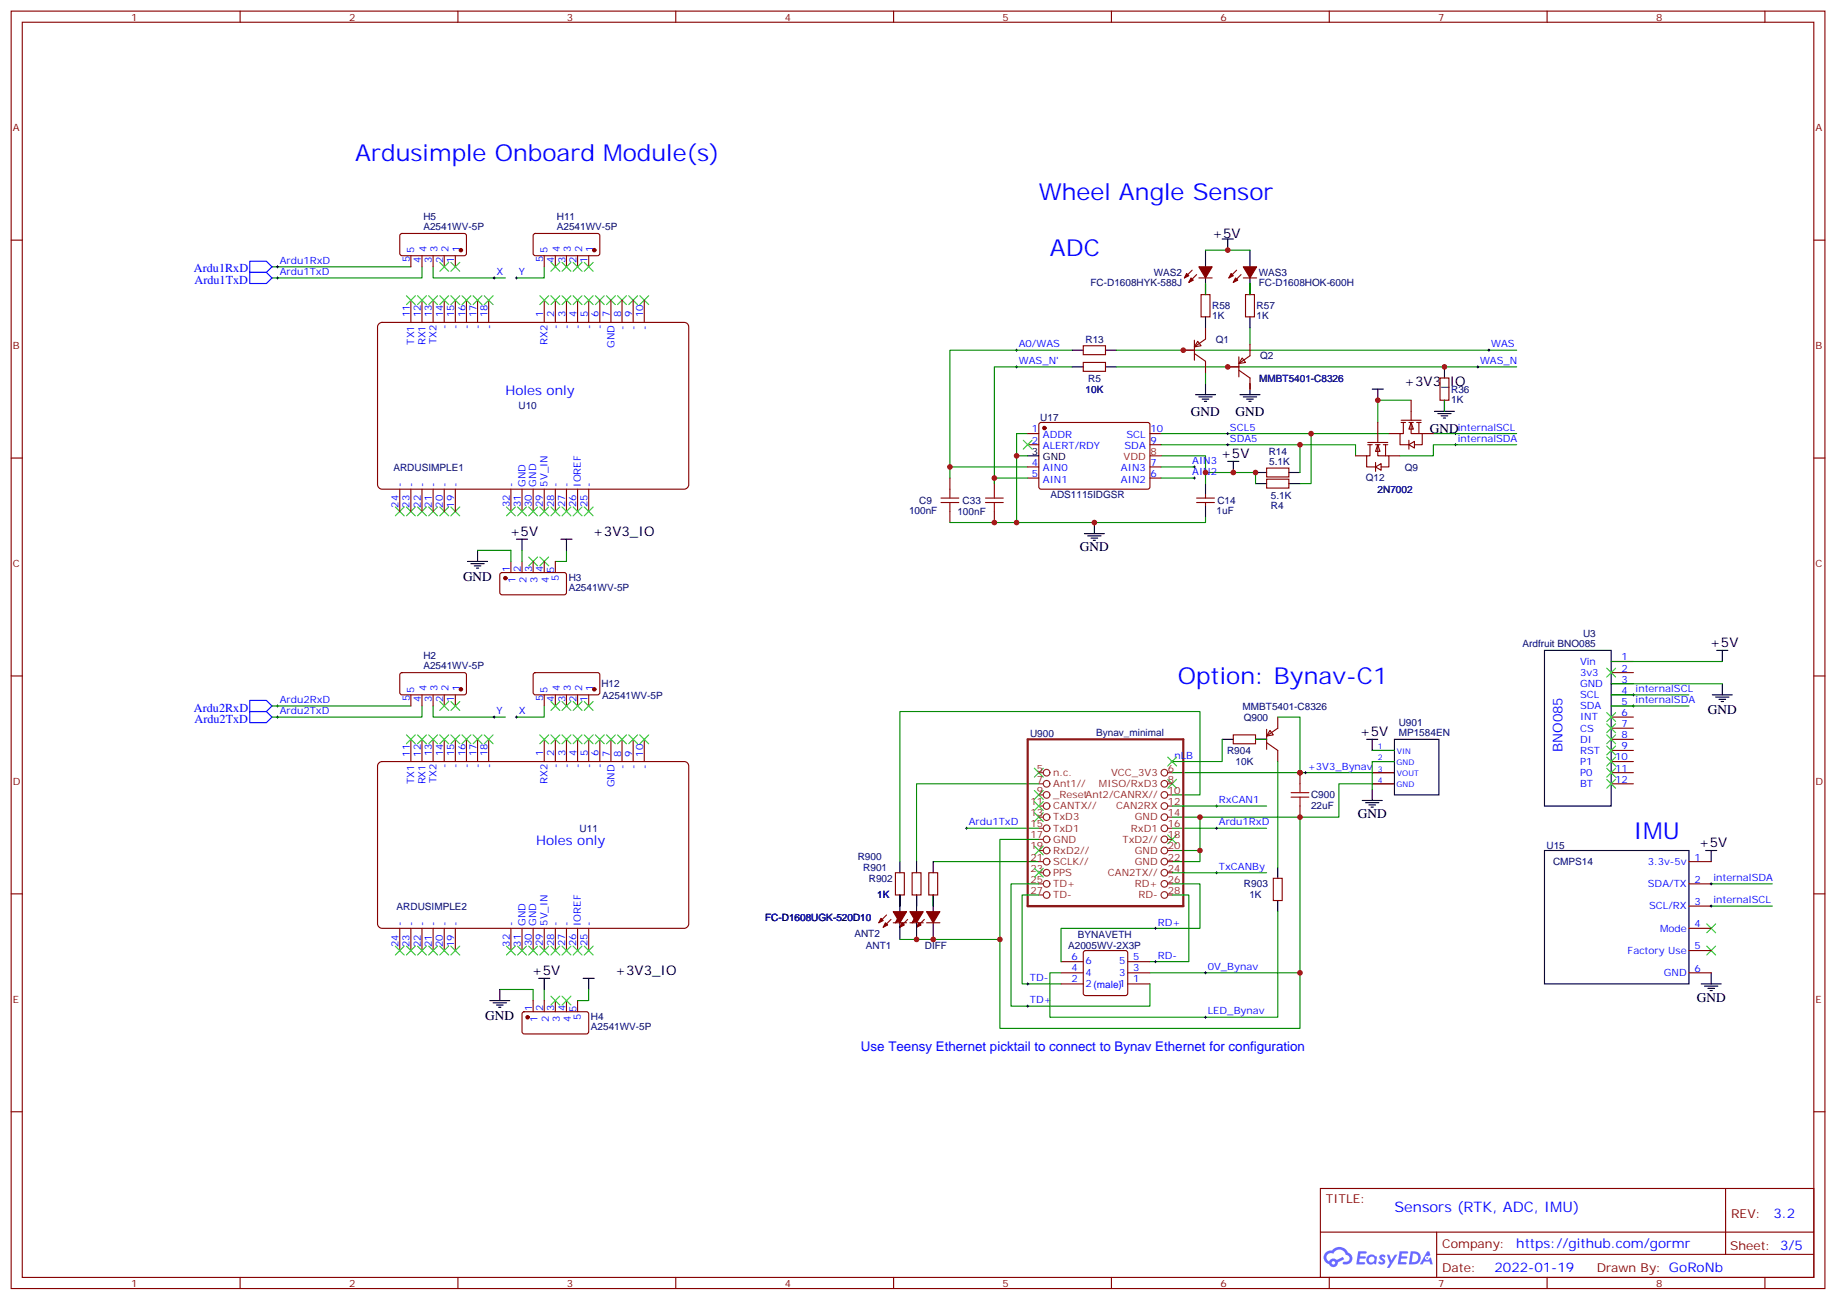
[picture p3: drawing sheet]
<svg xmlns="http://www.w3.org/2000/svg" width="583mm" height="413mm" viewBox="0 0 583 413" stroke-linecap="round" stroke-linejoin="round" font-family="sans-serif">
<defs><g id="words">
<g font-size="7.4" fill="#00f">
<text x="112.8" y="51.2">Ardusimple Onboard Module(s)</text>
<text x="329.7" y="63.5">Wheel Angle Sensor</text>
<text x="333.3" y="81.1">ADC</text>
<text x="373.8" y="217">Option: Bynav-C1</text>
<text x="518.5" y="266.3">IMU</text>
</g>
<text font-size="4.6" fill="#00f" x="442.6" y="384.5">Sensors (RTK, ADC, IMU)</text>
<g font-size="4.2">
<text x="384.8" y="75.5">+5V</text>
<text x="445.8" y="122.4">+3V3_IO</text>
<text x="378" y="132">GND</text>
<text x="392.1" y="132">GND</text>
<text x="453.9" y="137.3">GND</text>
<text x="387.6" y="145.3">+5V</text>
<text x="161.8" y="170">+5V</text>
<text x="188.2" y="170">+3V3_IO</text>
<text x="342.8" y="175">GND</text>
<text x="147" y="184.2">GND</text>
<text x="542.8" y="205.3">+5V</text>
<text x="542.1" y="226.6">GND</text>
<text x="431.7" y="233.5">+5V</text>
<text x="431" y="259.6">GND</text>
<text x="539.3" y="268.8">+5V</text>
<text x="168.8" y="309.4">+5V</text>
<text x="195.3" y="309.3">+3V3_IO</text>
<text x="538.6" y="317.9">GND</text>
<text x="154" y="323.6">GND</text>
</g>
<g font-size="4.2" fill="#00f">
<text x="160.4" y="125.2">Holes only</text>
<text x="495.9" y="238.7" transform="rotate(-90 495.9 238.7)">BNO085</text>
<text x="170.1" y="268.1">Holes only</text>
<text x="273.3" y="333.4">Use Teensy Ethernet picktail to connect to Bynav Ethernet for configuration</text>
<text x="562.9" y="386.4">3.2</text>
<text x="481.3" y="395.9">https://github.com/gormr</text>
<text x="474.4" y="403.7">2022-01-19</text>
</g>
<g font-size="3.9" fill="#00f">
<text x="61.5" y="86.4">Ardu1RxD</text>
<text x="61.7" y="90">Ardu1TxD</text>
<text x="61.5" y="225.8">Ardu2RxD</text>
<text x="61.7" y="229.3">Ardu2TxD</text>
</g>
<g font-size="3.9" fill="#800">
<text x="420.9" y="381.7">TITLE:</text>
<text x="549.5" y="386.4">REV:</text>
<text x="457.8" y="395.9">Company:</text>
<text x="549.2" y="396.5">Sheet: 3/5</text>
<text x="457.8" y="403.6">Date:</text>
<text x="506.8" y="403.7">Drawn By: GoRoNb</text>
</g>
<g font-size="3.2" fill="#800">
<text x="41.6" y="6.5">1</text>
<text x="110.8" y="6.5">2</text>
<text x="179.9" y="6.5">3</text>
<text x="249.1" y="6.5">4</text>
<text x="318.2" y="6.5">5</text>
<text x="387.4" y="6.5">6</text>
<text x="456.5" y="6.5">7</text>
<text x="525.7" y="6.5">8</text>
<text x="4.1" y="41.6">A</text>
<text x="576.3" y="41.6">A</text>
<text x="4.1" y="110.8">B</text>
<text x="576.3" y="110.8">B</text>
<text x="4.1" y="179.9">C</text>
<text x="576.3" y="179.9">C</text>
<text x="4.1" y="249.1">D</text>
<text x="576.3" y="249.1">D</text>
<text x="4.1" y="318.2">E</text>
<text x="576.3" y="318.2">E</text>
<text x="41.6" y="408.3">1</text>
<text x="110.8" y="408.3">2</text>
<text x="179.9" y="408.3">3</text>
<text x="249.1" y="408.3">4</text>
<text x="318.2" y="408.3">5</text>
<text x="387.4" y="408.3">6</text>
<text x="456.5" y="408.3">7</text>
<text x="525.7" y="408.3">8</text>
</g>
<g font-size="3.2" fill="#000080">
<text x="134.4" y="69.8">H5</text>
<text x="176.7" y="69.8">H11</text>
<text x="134.4" y="73">A2541WV-5P</text>
<text x="176.7" y="73">A2541WV-5P</text>
<text x="366.3" y="87.6">WAS2</text>
<text x="399.6" y="87.6">WAS3</text>
<text x="346.1" y="90.7">FC-D1608HYK-588J</text>
<text x="399.6" y="90.8">FC-D1608HOK-600H</text>
<text x="384.8" y="101.3">1K</text>
<text x="384.8" y="98.2">R58</text>
<text x="398.9" y="101.3">1K</text>
<text x="398.9" y="98.2">R57</text>
<text x="344.6" y="108.7">R13</text>
<text x="385.9" y="108.8">Q1</text>
<text x="400" y="114.1">Q2</text>
<text x="344.6" y="124.6">10K</text>
<text x="345.4" y="121.1">R5</text>
<text x="399.7" y="121.1">MMBT5401-C8326</text>
<text x="460.6" y="124.6">R36</text>
<text x="164.6" y="129.9">U10</text>
<text x="460.6" y="127.8">1K</text>
<text x="330.2" y="133.4">U17</text>
<text x="124.9" y="149.3">ARDUSIMPLE1</text>
<text x="402.7" y="144.3">R14</text>
<text x="402.9" y="147.5">5.1K</text>
<text x="445.9" y="149.3">Q9</text>
<text x="433.5" y="152.6">Q12</text>
<text x="291.8" y="159.9">C9</text>
<text x="305.6" y="159.9">C33</text>
<text x="333.4" y="158.1">ADS1115IDGSR</text>
<text x="386.4" y="159.9">C14</text>
<text x="403.4" y="158.4">5.1K</text>
<text x="403.4" y="161.5">R4</text>
<text x="437.3" y="156.3">2N7002</text>
<text x="288.6" y="163.1">100nF</text>
<text x="303.9" y="163.4">100nF</text>
<text x="386.2" y="163.1">1uF</text>
<text x="180.5" y="184.4">H3</text>
<text x="180.5" y="187.5">A2541WV-5P</text>
<text x="502.5" y="202.1">U3</text>
<text x="134.4" y="209.2">H2</text>
<text x="483.3" y="205.3">Ardfruit BNO085</text>
<text x="134.4" y="212.4">A2541WV-5P</text>
<text x="190.9" y="218.1">H12</text>
<text x="191.2" y="221.7">A2541WV-5P</text>
<text x="394.4" y="225.2">MMBT5401-C8326</text>
<text x="347.9" y="233.5">Bynav_minimal</text>
<text x="394.8" y="228.7">Q900</text>
<text x="444" y="233.5">MP1584EN</text>
<text x="444" y="230.4">U901</text>
<text x="327" y="234">U900</text>
<text x="389.5" y="239.2">R904</text>
<text x="392.2" y="242.8">10K</text>
<text x="416.2" y="256.6">22uF</text>
<text x="416.2" y="253.3">C900</text>
<text x="184" y="264">U11</text>
<text x="490.9" y="269.2">U15</text>
<text x="272.3" y="272.8">R900</text>
<text x="493" y="274.5">CMPS14</text>
<text x="274" y="276.3">R901</text>
<text x="275.8" y="279.8">R902</text>
<text x="394.9" y="281.6">R903</text>
<text x="278.4" y="285.1">1K</text>
<text x="396.6" y="285.1">1K</text>
<text x="125.9" y="288.6">ARDUSIMPLE2</text>
<text x="242.9" y="292.2">FC-D1608UGK-520D10</text>
<text x="271.2" y="297.4">ANT2</text>
<text x="342.2" y="297.5">BYNAVETH</text>
<text x="274.9" y="301">ANT1</text>
<text x="293.6" y="301">DIFF</text>
<text x="339.1" y="301">A2005WV-2X3P</text>
<text x="187.6" y="323.7">H4</text>
<text x="187.6" y="326.8">A2541WV-5P</text>
</g>
<g font-size="3.2" fill="#00f">
<text x="88.8" y="83.8">Ardu1RxD</text>
<text x="130.1" y="83.2" transform="rotate(-90 130.1 83.2)">5</text>
<text x="131.5" y="80.4" transform="rotate(-90 131.5 80.4)">5</text>
<text x="133.6" y="83.3" transform="rotate(-90 133.6 83.3)">4</text>
<text x="135.4" y="79.8" transform="rotate(-90 135.4 79.8)">4</text>
<text x="137.1" y="83.3" transform="rotate(-90 137.1 83.3)">3</text>
<text x="138.9" y="79.8" transform="rotate(-90 138.9 79.8)">3</text>
<text x="140.7" y="83.3" transform="rotate(-90 140.7 83.3)">2</text>
<text x="142.4" y="79.8" transform="rotate(-90 142.4 79.8)">2</text>
<text x="144.2" y="83.3" transform="rotate(-90 144.2 83.3)">1</text>
<text x="145.9" y="79.8" transform="rotate(-90 145.9 79.8)">1</text>
<text x="172.4" y="83.2" transform="rotate(-90 172.4 83.2)">5</text>
<text x="173.8" y="80.4" transform="rotate(-90 173.8 80.4)">5</text>
<text x="175.9" y="83.3" transform="rotate(-90 175.9 83.3)">4</text>
<text x="177.7" y="79.8" transform="rotate(-90 177.7 79.8)">4</text>
<text x="179.5" y="83.3" transform="rotate(-90 179.5 83.3)">3</text>
<text x="181.2" y="79.8" transform="rotate(-90 181.2 79.8)">3</text>
<text x="183" y="83.3" transform="rotate(-90 183 83.3)">2</text>
<text x="184.7" y="79.8" transform="rotate(-90 184.7 79.8)">2</text>
<text x="186.5" y="83.3" transform="rotate(-90 186.5 83.3)">1</text>
<text x="188.3" y="79.8" transform="rotate(-90 188.3 79.8)">1</text>
<text x="88.8" y="87.3">Ardu1TxD</text>
<text x="157.6" y="87.3">X</text>
<text x="164.6" y="87.3">Y</text>
<text x="130.1" y="100.7" transform="rotate(-90 130.1 100.7)">11</text>
<text x="133.6" y="100.7" transform="rotate(-90 133.6 100.7)">12</text>
<text x="137.1" y="100.5" transform="rotate(-90 137.1 100.5)">13</text>
<text x="140.7" y="100.5" transform="rotate(-90 140.7 100.5)">14</text>
<text x="144.2" y="100.5" transform="rotate(-90 144.2 100.5)">15</text>
<text x="147.7" y="100.5" transform="rotate(-90 147.7 100.5)">16</text>
<text x="151.2" y="100.5" transform="rotate(-90 151.2 100.5)">17</text>
<text x="154.8" y="100.5" transform="rotate(-90 154.8 100.5)">18</text>
<text x="172.4" y="100.6" transform="rotate(-90 172.4 100.6)">1</text>
<text x="175.9" y="100.6" transform="rotate(-90 175.9 100.6)">2</text>
<text x="179.5" y="100.6" transform="rotate(-90 179.5 100.6)">3</text>
<text x="183" y="100.6" transform="rotate(-90 183 100.6)">4</text>
<text x="186.6" y="100.6" transform="rotate(-90 186.6 100.6)">5</text>
<text x="190" y="100.5" transform="rotate(-90 190 100.5)">6</text>
<text x="193.6" y="100.7" transform="rotate(-90 193.6 100.7)">7</text>
<text x="197.1" y="100.7" transform="rotate(-90 197.1 100.7)">8</text>
<text x="200.6" y="100.7" transform="rotate(-90 200.6 100.7)">9</text>
<text x="204.2" y="100.7" transform="rotate(-90 204.2 100.7)">10</text>
<text x="142.1" y="104.5" transform="rotate(-90 142.1 104.5)">-</text>
<text x="145.6" y="104.5" transform="rotate(-90 145.6 104.5)">-</text>
<text x="149.1" y="104.5" transform="rotate(-90 149.1 104.5)">-</text>
<text x="152.6" y="104.5" transform="rotate(-90 152.6 104.5)">-</text>
<text x="156.2" y="104.5" transform="rotate(-90 156.2 104.5)">-</text>
<text x="177.3" y="104.5" transform="rotate(-90 177.3 104.5)">-</text>
<text x="180.9" y="104.5" transform="rotate(-90 180.9 104.5)">-</text>
<text x="184.4" y="104.5" transform="rotate(-90 184.4 104.5)">-</text>
<text x="188" y="104.5" transform="rotate(-90 188 104.5)">-</text>
<text x="191.4" y="104.4" transform="rotate(-90 191.4 104.4)">-</text>
<text x="198.5" y="104.6" transform="rotate(-90 198.5 104.6)">-</text>
<text x="202.1" y="104.6" transform="rotate(-90 202.1 104.6)">-</text>
<text x="205.6" y="104.6" transform="rotate(-90 205.6 104.6)">-</text>
<text x="131.5" y="109.3" transform="rotate(-90 131.5 109.3)">TX1</text>
<text x="135" y="109.6" transform="rotate(-90 135 109.6)">RX1</text>
<text x="138.5" y="109.2" transform="rotate(-90 138.5 109.2)">TX2</text>
<text x="173.8" y="109.4" transform="rotate(-90 173.8 109.4)">RX2</text>
<text x="195" y="110.5" transform="rotate(-90 195 110.5)">GND</text>
<text x="323.4" y="110.2">A0/WAS</text>
<text x="473.3" y="110.2">WAS</text>
<text x="323.4" y="115.5">WAS_N'</text>
<text x="469.8" y="115.5">WAS_N</text>
<text x="327.6" y="137.2">1</text>
<text x="365.2" y="137.2">10</text>
<text x="390.4" y="136.7">SCL5</text>
<text x="462.7" y="136.7">internalSCL</text>
<text x="327.6" y="140.8">2</text>
<text x="331" y="139">ADDR</text>
<text x="331" y="142.5">ALERT/RDY</text>
<text x="356.9" y="142.5">SDA</text>
<text x="357.6" y="139">SCL</text>
<text x="365.2" y="140.8">9</text>
<text x="390.4" y="140.2">SDA5</text>
<text x="462.7" y="140.2">internalSDA</text>
<text x="327.6" y="147.8">4</text>
<text x="331" y="149.6">AIN0</text>
<text x="355.8" y="149.6">AIN3</text>
<text x="365.2" y="147.8">7</text>
<text x="378.4" y="147.3">AIN3</text>
<text x="127.9" y="154.6" transform="rotate(-90 127.9 154.6)">-</text>
<text x="131.4" y="154.6" transform="rotate(-90 131.4 154.6)">-</text>
<text x="134.9" y="154.6" transform="rotate(-90 134.9 154.6)">-</text>
<text x="138.5" y="154.6" transform="rotate(-90 138.5 154.6)">-</text>
<text x="142" y="154.6" transform="rotate(-90 142 154.6)">-</text>
<text x="145.5" y="154.6" transform="rotate(-90 145.5 154.6)">-</text>
<text x="163.2" y="154.5" transform="rotate(-90 163.2 154.5)">-</text>
<text x="166.8" y="154.5" transform="rotate(-90 166.8 154.5)">GND</text>
<text x="170.2" y="154.4" transform="rotate(-90 170.2 154.4)">GND</text>
<text x="173.8" y="154.4" transform="rotate(-90 173.8 154.4)">5V_IN</text>
<text x="177.3" y="154.4" transform="rotate(-90 177.3 154.4)">-</text>
<text x="180.8" y="154.4" transform="rotate(-90 180.8 154.4)">-</text>
<text x="184.3" y="154.4" transform="rotate(-90 184.3 154.4)">IOREF</text>
<text x="187.9" y="154.4" transform="rotate(-90 187.9 154.4)">-</text>
<text x="327.6" y="151.3">5</text>
<text x="331" y="153.1">AIN1</text>
<text x="355.8" y="153.1">AIN2</text>
<text x="365.2" y="151.3">6</text>
<text x="378.4" y="150.8">AIN2</text>
<text x="126.5" y="161.1" transform="rotate(-90 126.5 161.1)">24</text>
<text x="130" y="161.1" transform="rotate(-90 130 161.1)">23</text>
<text x="133.5" y="161.1" transform="rotate(-90 133.5 161.1)">22</text>
<text x="137.1" y="161.1" transform="rotate(-90 137.1 161.1)">21</text>
<text x="140.6" y="161.1" transform="rotate(-90 140.6 161.1)">20</text>
<text x="144.1" y="161.1" transform="rotate(-90 144.1 161.1)">19</text>
<text x="161.8" y="161" transform="rotate(-90 161.8 161)">32</text>
<text x="165.3" y="161" transform="rotate(-90 165.3 161)">31</text>
<text x="168.8" y="160.9" transform="rotate(-90 168.8 160.9)">30</text>
<text x="172.4" y="160.9" transform="rotate(-90 172.4 160.9)">29</text>
<text x="175.9" y="160.9" transform="rotate(-90 175.9 160.9)">28</text>
<text x="179.4" y="160.9" transform="rotate(-90 179.4 160.9)">27</text>
<text x="182.9" y="160.9" transform="rotate(-90 182.9 160.9)">26</text>
<text x="186.5" y="160.9" transform="rotate(-90 186.5 160.9)">25</text>
<text x="161.8" y="181.5" transform="rotate(-90 161.8 181.5)">1</text>
<text x="163.6" y="185" transform="rotate(-90 163.6 185)">1</text>
<text x="165.3" y="181.5" transform="rotate(-90 165.3 181.5)">2</text>
<text x="167.1" y="185" transform="rotate(-90 167.1 185)">2</text>
<text x="168.9" y="181.5" transform="rotate(-90 168.9 181.5)">3</text>
<text x="170.6" y="185" transform="rotate(-90 170.6 185)">3</text>
<text x="172.4" y="181.5" transform="rotate(-90 172.4 181.5)">4</text>
<text x="174.2" y="185" transform="rotate(-90 174.2 185)">4</text>
<text x="175.9" y="181.7" transform="rotate(-90 175.9 181.7)">5</text>
<text x="177.3" y="184.4" transform="rotate(-90 177.3 184.4)">5</text>
<text x="514.7" y="209.5">1</text>
<text x="501.5" y="211">Vin</text>
<text x="501.5" y="214.5">3v3</text>
<text x="514.7" y="213.1">2</text>
<text x="131.5" y="219.8" transform="rotate(-90 131.5 219.8)">5</text>
<text x="135.4" y="219.2" transform="rotate(-90 135.4 219.2)">4</text>
<text x="138.9" y="219.2" transform="rotate(-90 138.9 219.2)">3</text>
<text x="142.4" y="219.2" transform="rotate(-90 142.4 219.2)">2</text>
<text x="145.9" y="219.2" transform="rotate(-90 145.9 219.2)">1</text>
<text x="173.8" y="219.8" transform="rotate(-90 173.8 219.8)">5</text>
<text x="177.7" y="219.2" transform="rotate(-90 177.7 219.2)">4</text>
<text x="181.2" y="219.2" transform="rotate(-90 181.2 219.2)">3</text>
<text x="184.7" y="219.2" transform="rotate(-90 184.7 219.2)">2</text>
<text x="188.3" y="219.2" transform="rotate(-90 188.3 219.2)">1</text>
<text x="501.5" y="218">GND</text>
<text x="501.5" y="221.5">SCL</text>
<text x="514.7" y="216.6">3</text>
<text x="514.7" y="220.1">4</text>
<text x="519.2" y="219.6">internalSCL</text>
<text x="88.8" y="223.1">Ardu2RxD</text>
<text x="88.8" y="226.7">Ardu2TxD</text>
<text x="130.1" y="222.5" transform="rotate(-90 130.1 222.5)">5</text>
<text x="133.6" y="222.7" transform="rotate(-90 133.6 222.7)">4</text>
<text x="137.1" y="222.7" transform="rotate(-90 137.1 222.7)">3</text>
<text x="140.7" y="222.7" transform="rotate(-90 140.7 222.7)">2</text>
<text x="144.2" y="222.7" transform="rotate(-90 144.2 222.7)">1</text>
<text x="157.6" y="226.7">Y</text>
<text x="164.6" y="226.7">X</text>
<text x="172.4" y="222.5" transform="rotate(-90 172.4 222.5)">5</text>
<text x="175.9" y="222.7" transform="rotate(-90 175.9 222.7)">4</text>
<text x="179.5" y="222.7" transform="rotate(-90 179.5 222.7)">3</text>
<text x="183" y="222.7" transform="rotate(-90 183 222.7)">2</text>
<text x="186.5" y="222.7" transform="rotate(-90 186.5 222.7)">1</text>
<text x="501.5" y="225.1">SDA</text>
<text x="514.7" y="223.7">5</text>
<text x="514.7" y="227.2">6</text>
<text x="519.2" y="223.1">internalSDA</text>
<text x="501.5" y="228.6">INT</text>
<text x="501.5" y="232.1">CS</text>
<text x="514.7" y="230.7">7</text>
<text x="137.1" y="239.9" transform="rotate(-90 137.1 239.9)">13</text>
<text x="140.7" y="239.9" transform="rotate(-90 140.7 239.9)">14</text>
<text x="144.2" y="239.9" transform="rotate(-90 144.2 239.9)">15</text>
<text x="147.7" y="239.9" transform="rotate(-90 147.7 239.9)">16</text>
<text x="151.2" y="239.9" transform="rotate(-90 151.2 239.9)">17</text>
<text x="154.8" y="239.9" transform="rotate(-90 154.8 239.9)">18</text>
<text x="172.4" y="239.9" transform="rotate(-90 172.4 239.9)">1</text>
<text x="175.9" y="239.9" transform="rotate(-90 175.9 239.9)">2</text>
<text x="179.5" y="239.9" transform="rotate(-90 179.5 239.9)">3</text>
<text x="183" y="239.9" transform="rotate(-90 183 239.9)">4</text>
<text x="186.6" y="239.9" transform="rotate(-90 186.6 239.9)">5</text>
<text x="190" y="239.8" transform="rotate(-90 190 239.8)">6</text>
<text x="501.5" y="235.7">DI</text>
<text x="501.5" y="239.2">RST</text>
<text x="514.7" y="234.2">8</text>
<text x="514.7" y="237.8">9</text>
<text x="130.1" y="240.1" transform="rotate(-90 130.1 240.1)">11</text>
<text x="133.6" y="240.1" transform="rotate(-90 133.6 240.1)">12</text>
<text x="142.1" y="243.8" transform="rotate(-90 142.1 243.8)">-</text>
<text x="145.6" y="243.8" transform="rotate(-90 145.6 243.8)">-</text>
<text x="149.1" y="243.8" transform="rotate(-90 149.1 243.8)">-</text>
<text x="152.6" y="243.8" transform="rotate(-90 152.6 243.8)">-</text>
<text x="156.2" y="243.8" transform="rotate(-90 156.2 243.8)">-</text>
<text x="177.3" y="243.8" transform="rotate(-90 177.3 243.8)">-</text>
<text x="180.9" y="243.8" transform="rotate(-90 180.9 243.8)">-</text>
<text x="184.4" y="243.8" transform="rotate(-90 184.4 243.8)">-</text>
<text x="188" y="243.8" transform="rotate(-90 188 243.8)">-</text>
<text x="191.4" y="243.7" transform="rotate(-90 191.4 243.7)">-</text>
<text x="193.6" y="240.1" transform="rotate(-90 193.6 240.1)">7</text>
<text x="197.1" y="240.1" transform="rotate(-90 197.1 240.1)">8</text>
<text x="198.5" y="244" transform="rotate(-90 198.5 244)">-</text>
<text x="200.6" y="240.1" transform="rotate(-90 200.6 240.1)">9</text>
<text x="202.1" y="244" transform="rotate(-90 202.1 244)">-</text>
<text x="204.2" y="240.1" transform="rotate(-90 204.2 240.1)">10</text>
<text x="205.6" y="244" transform="rotate(-90 205.6 244)">-</text>
<text x="372.8" y="240.8">nLB</text>
<text x="415.1" y="244.3">+3V3_Bynav</text>
<text x="501.5" y="242.7">P1</text>
<text x="512.7" y="241.3">10</text>
<text x="512.7" y="244.8">11</text>
<text x="131.5" y="248.7" transform="rotate(-90 131.5 248.7)">TX1</text>
<text x="135" y="248.9" transform="rotate(-90 135 248.9)">RX1</text>
<text x="138.5" y="248.5" transform="rotate(-90 138.5 248.5)">TX2</text>
<text x="173.8" y="248.8" transform="rotate(-90 173.8 248.8)">RX2</text>
<text x="195" y="249.8" transform="rotate(-90 195 249.8)">GND</text>
<text x="501.5" y="246.2">P0</text>
<text x="501.5" y="249.8">BT</text>
<text x="512.7" y="248.4">12</text>
<text x="386.9" y="254.9">RxCAN1</text>
<text x="307.5" y="261.9">Ardu1TxD</text>
<text x="386.9" y="261.9">Ardu1RxD</text>
<text x="523" y="274.5">3.3v-5v</text>
<text x="537.9" y="273">1</text>
<text x="386.9" y="276">TxCANBy</text>
<text x="523.1" y="281.5">SDA/TX</text>
<text x="537.9" y="280.1">2</text>
<text x="543.9" y="279.6">internalSDA</text>
<text x="537.9" y="287.2">3</text>
<text x="543.9" y="286.6">internalSCL</text>
<text x="127.9" y="294" transform="rotate(-90 127.9 294)">-</text>
<text x="131.4" y="294" transform="rotate(-90 131.4 294)">-</text>
<text x="134.9" y="294" transform="rotate(-90 134.9 294)">-</text>
<text x="138.5" y="294" transform="rotate(-90 138.5 294)">-</text>
<text x="142" y="294" transform="rotate(-90 142 294)">-</text>
<text x="145.5" y="294" transform="rotate(-90 145.5 294)">-</text>
<text x="163.2" y="293.9" transform="rotate(-90 163.2 293.9)">-</text>
<text x="166.8" y="293.9" transform="rotate(-90 166.8 293.9)">GND</text>
<text x="170.2" y="293.8" transform="rotate(-90 170.2 293.8)">GND</text>
<text x="173.8" y="293.8" transform="rotate(-90 173.8 293.8)">5V_IN</text>
<text x="177.3" y="293.8" transform="rotate(-90 177.3 293.8)">-</text>
<text x="180.8" y="293.8" transform="rotate(-90 180.8 293.8)">-</text>
<text x="184.3" y="293.8" transform="rotate(-90 184.3 293.8)">IOREF</text>
<text x="187.9" y="293.8" transform="rotate(-90 187.9 293.8)">-</text>
<text x="367.5" y="293.7">RD+</text>
<text x="523.4" y="288.6">SCL/RX</text>
<text x="526.9" y="295.6">Mode</text>
<text x="537.9" y="294.2">4</text>
<text x="126.5" y="300.5" transform="rotate(-90 126.5 300.5)">24</text>
<text x="130" y="300.5" transform="rotate(-90 130 300.5)">23</text>
<text x="133.5" y="300.5" transform="rotate(-90 133.5 300.5)">22</text>
<text x="137.1" y="300.5" transform="rotate(-90 137.1 300.5)">21</text>
<text x="140.6" y="300.5" transform="rotate(-90 140.6 300.5)">20</text>
<text x="144.1" y="300.5" transform="rotate(-90 144.1 300.5)">19</text>
<text x="161.8" y="300.4" transform="rotate(-90 161.8 300.4)">32</text>
<text x="165.3" y="300.4" transform="rotate(-90 165.3 300.4)">31</text>
<text x="168.8" y="300.3" transform="rotate(-90 168.8 300.3)">30</text>
<text x="172.4" y="300.3" transform="rotate(-90 172.4 300.3)">29</text>
<text x="175.9" y="300.3" transform="rotate(-90 175.9 300.3)">28</text>
<text x="179.4" y="300.3" transform="rotate(-90 179.4 300.3)">27</text>
<text x="182.9" y="300.3" transform="rotate(-90 182.9 300.3)">26</text>
<text x="186.5" y="300.3" transform="rotate(-90 186.5 300.3)">25</text>
<text x="340.1" y="304.6">6</text>
<text x="359.7" y="304.6">5</text>
<text x="367.5" y="304.3">RD-</text>
<text x="516.7" y="302.7">Factory Use</text>
<text x="537.9" y="301.3">5</text>
<text x="326.9" y="311.3">TD-</text>
<text x="340.1" y="311.7">2</text>
<text x="340.1" y="308.2">4</text>
<text x="344.6" y="309.6">4</text>
<text x="344.6" y="306">6</text>
<text x="355.2" y="309.6">3</text>
<text x="355.2" y="306">5</text>
<text x="359.7" y="311.7">1</text>
<text x="359.7" y="308.2">3</text>
<text x="383.4" y="307.8">0V_Bynav</text>
<text x="528.1" y="309.7">GND</text>
<text x="537.9" y="308.3">6</text>
<text x="344.6" y="313.1">2(male)1</text>
<text x="168.9" y="320.9" transform="rotate(-90 168.9 320.9)">1</text>
<text x="172.4" y="320.9" transform="rotate(-90 172.4 320.9)">2</text>
<text x="175.9" y="320.9" transform="rotate(-90 175.9 320.9)">3</text>
<text x="179.5" y="320.9" transform="rotate(-90 179.5 320.9)">4</text>
<text x="183" y="321" transform="rotate(-90 183 321)">5</text>
<text x="184.4" y="323.7" transform="rotate(-90 184.4 323.7)">5</text>
<text x="326.9" y="318.4">TD+</text>
<text x="383.4" y="321.9">LED_Bynav</text>
<text x="170.6" y="324.4" transform="rotate(-90 170.6 324.4)">1</text>
<text x="174.2" y="324.4" transform="rotate(-90 174.2 324.4)">2</text>
<text x="177.7" y="324.4" transform="rotate(-90 177.7 324.4)">3</text>
<text x="181.2" y="324.4" transform="rotate(-90 181.2 324.4)">4</text>
</g>
<g font-size="3.2">
<text x="327.6" y="144.3">3</text>
<text x="331" y="146">GND</text>
</g>
<g font-size="3.2" fill="#f00">
<text x="356.7" y="146">VDD</text>
<text x="365.2" y="144.3">8</text>
</g>
<g font-size="3.2" fill="#8d2323">
<text x="329.1" y="244.8">5</text>
<text x="370.7" y="244.8">6</text>
<text x="329.1" y="248.4">7</text>
<text x="329.1" y="251.9">9</text>
<text x="334.3" y="246.2">n.c.</text>
<text x="334.3" y="249.8">Ant1//</text>
<text x="348.8" y="249.8">MISO/RxD3</text>
<text x="352.7" y="246.2">VCC_3V3</text>
<text x="370.7" y="248.4">8</text>
<text x="370.7" y="251.9">10</text>
<text x="327.1" y="255.4">11</text>
<text x="334.3" y="253.3">_ResetAnt2/CANRX//</text>
<text x="334.3" y="256.8">CANTX//</text>
<text x="354.3" y="256.8">CAN2RX</text>
<text x="370.7" y="255.4">12</text>
<text x="327.1" y="258.9">13</text>
<text x="327.1" y="262.5">15</text>
<text x="334.3" y="260.3">TxD3</text>
<text x="334.3" y="263.9">TxD1</text>
<text x="358.9" y="263.9">RxD1</text>
<text x="360.2" y="260.3">GND</text>
<text x="370.7" y="258.9">14</text>
<text x="370.7" y="262.5">16</text>
<text x="327.1" y="266">17</text>
<text x="327.1" y="269.5">19</text>
<text x="334.3" y="267.4">GND</text>
<text x="356.3" y="267.4">TxD2//</text>
<text x="370.7" y="266">18</text>
<text x="370.7" y="269.5">20</text>
<text x="327.1" y="273">21</text>
<text x="334.3" y="270.9">RxD2//</text>
<text x="334.3" y="274.5">SCLK//</text>
<text x="360.2" y="270.9">GND</text>
<text x="360.2" y="274.5">GND</text>
<text x="370.7" y="273">22</text>
<text x="327.1" y="276.6">23</text>
<text x="327.1" y="280.1">25</text>
<text x="334.3" y="278">PPS</text>
<text x="334.3" y="281.5">TD+</text>
<text x="351.7" y="278">CAN2TX//</text>
<text x="360.2" y="281.5">RD+</text>
<text x="370.7" y="276.6">24</text>
<text x="370.7" y="280.1">26</text>
<text x="327.1" y="283.6">27</text>
<text x="334.3" y="285">TD-</text>
<text x="361.4" y="285">RD-</text>
<text x="370.7" y="283.6">28</text>
</g>
<g font-size="2.5" fill="#00f">
<text x="437.3" y="237.8">1</text>
<text x="443.3" y="239.2">VIN</text>
<text x="437.3" y="241.3">2</text>
<text x="437.3" y="244.8">3</text>
<text x="443.3" y="242.7">GND</text>
<text x="437.3" y="248.4">4</text>
<text x="443.3" y="249.8">GND</text>
<text x="443.4" y="246.2">VOUT</text>
</g>
</g></defs>
<g fill="none" stroke="#870000" stroke-width=".35">
<path d="M3.5 3.5h575.8v405.4h-575.8zM7.1 7.1h568.6v398.2h-568.6zM76.2 3.5v3.6M145.4 3.5v3.6M214.5 3.5v3.6M283.6 3.5v3.6M352.8 3.5v3.6M421.9 3.5v3.6M491.1 3.5v3.6M560.2 3.5v3.6M3.5 76.2h3.6M575.7 76.2h3.6"/>
<path d="M3.5 145.3h3.6M575.7 145.3h3.6M3.5 214.5h3.6M575.7 214.5h3.6M3.5 283.6h3.6M575.7 283.6h3.6M3.5 352.8h3.6M575.7 352.8h3.6M419.1 377.1h156.6v28.2h-156.6zM547.7 377.1v20.9M419.1 391h156.5M456 398h119.6"/>
<path d="M456 391v14.1M76.2 405.3v3.6M145.4 405.3v3.6M214.5 405.3v3.6M283.6 405.3v3.6M352.8 405.3v3.6M421.9 405.3v3.6M491.1 405.3v3.6M560.2 405.3v3.6"/>
</g>
<g fill="#5487ff">
<path d="M438.1 398.3a1.22 1.22 0 0 1 1.7 .3l-.4 .5a.47 .47 0 0 0-.3-.4 .47 .47 0 0 0-.5 .2l.2 .3a1.14 1.14 0 0 1 .7 1.7 1.14 1.14 0 0 1-1.9 0l-.2-.2 .5-.5 .7 .4a.29 .29 0 0 0 .4-.3 .29 .29 0 0 0-.3-.3 1.04 1.04 0 0 1-.6-1.7z"/>
<path d="M431.1 397h2.4l.3 .2-.1 .5-1.9 .1-.1 .8h1.5l.4 .4-.4 .4h-1.6l-.2 1.1h1.8l.1 .3-.1 .3-2.7 .1z"/>
<path d="M444.3 397.1l2.6 .1-.1 .5-1.8 .1-.1 .8h1.5l.3 .4-.4 .4h-1.6l-.1 1.1h1.7l.2 .3-.2 .3-2.6 .1z"/>
<path d="M453 397.1h.7l.3 1.2-.6 .3a.69 .69 0 0 0-1 .3 .69 .69 0 0 0 .5 1 .69 .69 0 0 0 .8-.7l.5-.2 .6 2.2h-.8l-.2-.9h-1.8l-.5 .9h-.8z"/>
<path d="M440.2 398.1h.8l.6 1.9 1.1-1.9h.9l-2.6 4.2h-.8l.9-1.5z"/>
<path d="M447.8 397.1l-.6 4.1h1.3a2.11 2.11 0 0 0 2.5-2.1 2.11 2.11 0 0 0-2.5-2zM448.5 397.8a1.43 1.43 0 0 1 1.6 1.6 1.43 1.43 0 0 1-2 1.1z"/>
<path d="M434.1 398.7a1.54 1.54 0 0 0-.1 2.1 1.54 1.54 0 0 0 2.2 .2l.6 .2 .3-2.3-.6-.3a1.49 1.49 0 0 0-2.4 .1zM434.4 399.7a.94 .94 0 0 1 1.8 0 .94 .94 0 0 1-1.8 0z"/>
<path d="M420.8 397.4a2.18 2.18 0 0 0 1.1 3.7 1.44 1.44 0 0 0 1.6 1 1.44 1.44 0 0 0 1.2-1.5l2-1-.5-.8-1.9 1a1.47 1.47 0 0 0-2.4 .4 1.39 1.39 0 0 1-.7-1.9 1.39 1.39 0 0 1 2-.5 2.12 2.12 0 0 1 2.2-1.3 2.12 2.12 0 0 1 1.9 1.7 1.14 1.14 0 0 1 1.1 1.4 1.14 1.14 0 0 1-1.7 .8 .43 .43 0 0 0-.5 .3 .43 .43 0 0 0 .4 .5 1.98 1.98 0 0 0 2.5-1.2 1.98 1.98 0 0 0-1.2-2.5 3.1 3.1 0 0 0-5.3-.7l-.9 .1zM422.7 400.7a.55 .55 0 0 1 1.1 0 .55 .55 0 0 1-1.1 0z"/>
<circle cx="453" cy="399.2" r=".26"/>
</g>
<g fill="none" stroke="#3c3" stroke-width=".35">
<path d="M129 93.8l2.8 2.9M131.8 93.8l-2.8 2.9M132.5 93.8l2.9 2.9M135.4 93.8l-2.9 2.9M136.1 93.8l2.8 2.9M138.9 93.8l-2.8 2.9M139.6 83.3l2.8 2.8M139.6 93.8l2.8 2.9M142.4 83.3l-2.8 2.8M142.4 93.8l-2.8 2.9M143.1 93.8l2.8 2.9M143.1 83.3l2.8 2.8"/>
<path d="M145.9 83.3l-2.8 2.8M145.9 93.8l-2.8 2.9M146.6 93.8l2.9 2.9M149.5 93.8l-2.9 2.9M150.2 93.8l2.8 2.9M153 93.8l-2.8 2.9M153.7 93.8l2.8 2.9M156.5 93.8l-2.8 2.9M171.3 93.8l2.9 2.9M174.2 93.8l-2.9 2.9M174.9 83.3l2.8 2.8M174.9 93.8l2.8 2.9"/>
<path d="M177.7 83.3l-2.8 2.8M177.7 93.8l-2.8 2.9M178.4 83.3l2.8 2.8M178.4 93.8l2.8 2.9M181.2 83.3l-2.8 2.8M181.2 93.8l-2.8 2.9M181.9 83.3l2.8 2.8M181.9 93.8l2.8 2.9M184.7 83.3l-2.8 2.8M184.7 93.8l-2.8 2.9M185.5 83.3l2.8 2.8M185.5 93.8l2.8 2.9"/>
<path d="M188.3 83.3l-2.8 2.8M188.3 93.8l-2.8 2.9M189 93.8l2.8 2.9M191.8 93.8l-2.8 2.9M192.5 93.8l2.8 2.9M195.3 93.8l-2.8 2.9M196 93.8l2.9 2.9M198.9 93.8l-2.9 2.9M199.6 93.8l2.8 2.9M202.4 93.8l-2.8 2.9M203.1 93.8l2.8 2.9M205.9 93.8l-2.8 2.9"/>
<path d="M324.8 139.7l2.8 2.8M327.6 139.7l-2.8 2.8M125.5 160.9l2.8 2.8M128.3 160.9l-2.8 2.8M129 160.9l2.8 2.8M131.8 160.9l-2.8 2.8M132.5 160.9l2.9 2.8M135.4 160.9l-2.9 2.8M136.1 160.9l2.8 2.8M138.9 160.9l-2.8 2.8M139.6 160.9l2.8 2.8M142.4 160.9l-2.8 2.8"/>
<path d="M143.1 160.9l2.8 2.8M145.9 160.9l-2.8 2.8M160.8 160.9l2.8 2.8M163.6 160.9l-2.8 2.8M164.3 160.9l2.8 2.8M167.1 160.9l-2.8 2.8M167.8 160.9l2.8 2.8M167.8 176.7l2.8 2.9M170.6 160.9l-2.8 2.8M170.6 176.7l-2.8 2.9M171.3 160.9l2.9 2.8M171.3 176.7l2.9 2.9"/>
<path d="M174.2 160.9l-2.9 2.8M174.2 176.7l-2.9 2.9M174.9 160.9l2.8 2.8M177.7 160.9l-2.8 2.8M178.4 160.9l2.8 2.8M181.2 160.9l-2.8 2.8M181.9 160.9l2.8 2.8M184.7 160.9l-2.8 2.8M185.5 160.9l2.8 2.8M188.3 160.9l-2.8 2.8M510 212l2.8 2.8M512.8 212l-2.8 2.8"/>
<path d="M129 233.2l2.8 2.8M131.8 233.2l-2.8 2.8M132.5 233.2l2.9 2.8M135.4 233.2l-2.9 2.8M136.1 233.2l2.8 2.8M138.9 233.2l-2.8 2.8M139.6 222.6l2.8 2.8M139.6 233.2l2.8 2.8M142.4 222.6l-2.8 2.8M142.4 233.2l-2.8 2.8M143.1 222.6l2.8 2.8M143.1 233.2l2.8 2.8"/>
<path d="M145.9 222.6l-2.8 2.8M145.9 233.2l-2.8 2.8M146.6 233.2l2.9 2.8M149.5 233.2l-2.9 2.8M150.2 233.2l2.8 2.8M153 233.2l-2.8 2.8M153.7 233.2l2.8 2.8M156.5 233.2l-2.8 2.8M171.3 233.2l2.9 2.8M174.2 233.2l-2.9 2.8M174.9 222.6l2.8 2.8M174.9 233.2l2.8 2.8"/>
<path d="M177.7 222.6l-2.8 2.8M177.7 233.2l-2.8 2.8M178.4 222.6l2.8 2.8M178.4 233.2l2.8 2.8M181.2 222.6l-2.8 2.8M181.2 233.2l-2.8 2.8M181.9 222.6l2.8 2.8M181.9 233.2l2.8 2.8M184.7 222.6l-2.8 2.8M184.7 233.2l-2.8 2.8M185.5 222.6l2.8 2.8M185.5 233.2l2.8 2.8"/>
<path d="M188.3 222.6l-2.8 2.8M188.3 233.2l-2.8 2.8M189 233.2l2.8 2.8M191.8 233.2l-2.8 2.8M192.5 233.2l2.8 2.8M195.3 233.2l-2.8 2.8M196 233.2l2.9 2.8M198.9 233.2l-2.9 2.8M199.6 233.2l2.8 2.8M202.4 233.2l-2.8 2.8M203.1 233.2l2.8 2.8M205.9 233.2l-2.8 2.8"/>
<path d="M510 226.1l2.8 2.9M510 229.7l2.8 2.8M510 233.2l2.8 2.8M510 236.7l2.8 2.8M512.8 226.1l-2.8 2.9M512.8 229.7l-2.8 2.8M512.8 233.2l-2.8 2.8M512.8 236.7l-2.8 2.8M328.3 257.9l2.9 2.8M328.3 250.8l2.9 2.8M328.3 243.8l2.9 2.8M331.2 257.9l-2.9 2.8"/>
<path d="M331.2 250.8l-2.9 2.8M331.2 243.8l-2.9 2.8M370.7 247.3l2.8 2.8M373.5 247.3l-2.8 2.8M510 240.2l2.8 2.9M510 243.8l2.8 2.8M510 247.3l2.8 2.8M512.8 240.2l-2.8 2.9M512.8 243.8l-2.8 2.8M512.8 247.3l-2.8 2.8M328.3 268.5l2.9 2.8M331.2 268.5l-2.9 2.8"/>
<path d="M370.7 264.9l2.8 2.9M373.5 264.9l-2.8 2.9M541.8 293.2l2.8 2.8M544.6 293.2l-2.8 2.8M125.5 300.2l2.8 2.8M128.3 300.2l-2.8 2.8M129 300.2l2.8 2.8M131.8 300.2l-2.8 2.8M132.5 300.2l2.9 2.8M135.4 300.2l-2.9 2.8M136.1 300.2l2.8 2.8M138.9 300.2l-2.8 2.8"/>
<path d="M139.6 300.2l2.8 2.8M142.4 300.2l-2.8 2.8M143.1 300.2l2.8 2.8M145.9 300.2l-2.8 2.8M160.8 300.2l2.8 2.8M163.6 300.2l-2.8 2.8M164.3 300.2l2.8 2.8M167.1 300.2l-2.8 2.8M167.8 300.2l2.8 2.8M170.6 300.2l-2.8 2.8M171.3 300.2l2.9 2.8M174.2 300.2l-2.9 2.8"/>
<path d="M174.9 300.2l2.8 2.8M174.9 316.1l2.8 2.8M177.7 300.2l-2.8 2.8M177.7 316.1l-2.8 2.8M178.4 300.2l2.8 2.8M178.4 316.1l2.8 2.8M181.2 300.2l-2.8 2.8M181.2 316.1l-2.8 2.8M181.9 300.2l2.8 2.8M184.7 300.2l-2.8 2.8M185.5 300.2l2.8 2.8M188.3 300.2l-2.8 2.8"/>
<path d="M541.8 300.2l2.8 2.8M544.6 300.2l-2.8 2.8"/>
</g>
<g fill="none" stroke="#008700" stroke-width=".35">
<path d="M382.7 79.4h14.1M86.3 84.7h44.1M133.9 84.7v3.5h-47.6M137.5 84.7v3.5h22.9M172.8 84.7v3.5h-8.9M382.7 90v3.5M396.8 90v3.5M340.3 111.1h-38.8v37.1h24.7M340.3 116.4h-24.7v35.3h10.6M354.4 116.4h127M354.4 111.1h127M382.7 118.2v3.5"/>
<path d="M396.8 104.1v5.3M326.2 137.6h-3.5v7M368.5 137.6h72.4M396.8 121.7v1.8M416.2 137.6v15.9h-3.6M447.9 127h-10.6v7.1M455 137.6h26.4M301.5 148.2v3.5M315.6 151.7v1.8M326.2 144.6h-3.5v21.2h60v-1.8M368.5 141.1h61.8v3.5M368.5 144.6h14.2v8.9"/>
<path d="M368.5 148.2h10.6M368.5 151.7h10.6M382.7 149.9h15.8v3.6M412.6 141.1v8.8M481.4 141.1h-26.4v3.5h-10.6M151.6 174.6h10.6v3.6M165.7 174.6v3.6M179.8 174.6v3.6h-3.5M301.5 165.8h21.2M511.4 217h35.3M511.4 209.9h35.3M86.3 224h44.1"/>
<path d="M133.9 224v3.5h-47.6M137.5 224v3.5h22.9M172.8 224v3.5h-8.9M435.6 238.1h7M511.4 224h24.7M511.4 220.5h24.7M329.7 248.7h-38.8v24.7M372.1 252.2h8.8v-26.4h-95.3v47.6M372.1 259.3h8.8v14.1h-8.8M372.1 245.2h70.5M412.6 259.3v49.4h-47.6M442.6 248.7h-17.6v10.6h-44.1"/>
<path d="M442.6 241.7h-7v8.8M296.2 273.4h33.5M306.8 262.8h22.9M329.7 266.3h-12.3v60h95.2v-17.6M372.1 269.9h8.8M372.1 262.8h30M285.6 298.1h31.8M285.6 284v3.5M290.9 284v3.5M296.2 284v3.5M329.7 280.5h-8.8v38.8h44.1v-7.1M329.7 284h-5.3v28.2h12.4"/>
<path d="M372.1 280.5h8.8v14.1h-44.1v10.6M372.1 284h5.3v21.2h-12.4M543.2 280.5h19.4M543.2 287.5h19.4M158.6 314h10.6v3.5M172.8 314v3.5M186.9 314v3.5h-3.6"/>
</g>
<g fill="none" stroke="#000" stroke-width=".35">
<path d="M382.7 79.4v5.3M387.9 75.8h3.6M389.7 75.8v3.6M396.8 79.4v5.3M382.7 88.2v5.3M396.8 88.2v5.3M340.3 116.4h3.6M340.3 111.1h3.6M350.9 116.4h3.5M350.9 111.1h3.5M382.7 100.5v3.6M396.8 100.5v3.6"/>
<path d="M379.5 125.2h6.3M380.5 125.9h4.3M381.6 126.6h2.1M382.3 127.4h.7M382.7 121.7v3.5M393.6 125.2h6.3M394.7 125.9h4.2M395.7 126.6h2.1M396.4 127.4h.7M396.8 121.7v3.5M435.6 123.5h3.5M437.3 123.5v3.5"/>
<path d="M326.2 144.6h3.5M382.7 153.5v3.5M389.7 146.4h3.5M391.5 146.4v3.5M398.5 153.5h3.6M398.5 149.9h3.6M409.1 153.5h3.5M409.1 149.9h3.5M148.4 178.2h6.4M149.5 178.9h4.2M150.5 179.6h2.1M151.6 174.6v3.6"/>
<path d="M163.9 171.1h3.6M165.7 171.1v3.5M178 171.1h3.6M179.8 171.1v3.5M344.2 169.3h6.4M345.3 170h4.2M346.3 170.7h2.1M347 171.4h.7M347.4 165.8v3.5M382.7 160.5v3.5M151.2 180.3h.7M490.3 206.4h21.1v49.4h-21.1z"/>
<path d="M544.9 206.4h3.6M546.7 206.4v3.5M546.7 217v3.5M433.8 234.6h3.5M435.6 234.6v3.5M442.6 234.6h14.1v17.6h-14.1zM543.5 220.5h6.4M544.6 221.2h4.2M545.6 221.9h2.2M546.3 222.6h.8M432.4 254h6.3M433.5 254.7h4.2"/>
<path d="M434.5 255.4h2.1M435.2 256.1h.7M435.6 250.5v3.5M285.6 273.4v3.5M290.9 273.4v3.5M296.2 273.4v3.5M490.3 269.9h45.8v42.3h-45.8zM541.4 269.9h3.5M543.2 269.9v3.5M285.6 284v5.3M285.6 292.8v5.3M290.9 284v5.3"/>
<path d="M290.9 292.8v5.3M296.2 284v5.3M296.2 292.8v5.3M155.5 317.5h6.3M156.5 318.2h4.3M157.6 318.9h2.1M158.3 319.6h.7M158.6 314v3.5M171 310.4h3.5M172.8 310.4v3.6M185.1 310.4h3.5M186.9 310.4v3.6"/>
<path d="M540 312.2h6.3M541.1 312.9h4.2M542.1 313.6h2.1M542.8 314.3h.7M543.2 308.7v3.5"/>
</g>
<g fill="none" stroke="#870000" stroke-width=".35">
<path d="M127.1 74.3l.5-.2h20l.5 .7-.1 5.9-.6 .4h-20.1l-.4-.7v-5.6zM169.5 74.3l.4-.2h20.1l.4 .7-.1 5.9-.6 .4h-20l-.5-.7v-5.6zM130.4 81.1v3.6M130.4 95.2v7.1M133.9 81.1v3.6M133.9 95.2v7.1M137.5 81.1v3.6M137.5 95.2v7.1M141 81.1v3.6M141 95.2v7.1M144.5 81.1v3.6M144.5 95.2v7.1"/>
<path d="M148.1 95.2v7.1M151.6 95.2v7.1M155.1 95.2v7.1M172.8 81.1v3.6M172.8 95.2v7.1M176.3 81.1v3.6M176.3 95.2v7.1M179.8 81.1v3.6M179.8 95.2v7.1M183.3 81.1v3.6M183.3 95.2v7.1M186.9 81.1v3.6"/>
<path d="M186.9 95.2v7.1M190.4 95.2v7.1M193.9 95.2v7.1M197.4 95.2v7.1M201 95.2v7.1M204.5 95.2v7.1M378.4 85.7l-2.4 2.5M379.8 87.1l-2.4 2.5M380.5 88.2h4.3M381.2 93.5h2.9v7h-2.9zM392.5 85.7l-2.4 2.5M393.9 87.1l-2.4 2.5"/>
<path d="M394.7 88.2h4.2M395.4 93.5h2.8v7h-2.8zM343.9 115h7v2.8h-7zM343.9 109.7h7v2.8h-7zM375.6 111.1h3.5M379.1 112.2l3.6 2.5v3.5M379.1 107.9v6.4M380.2 108.3l1 1.4-2.1 .4zM382.7 104.1v3.5l-3.6 2.5M389.7 116.4h3.5M393.2 113.2v6.4M393.2 117.5l3.6 2.4v3.6"/>
<path d="M394.3 113.6l1.1 1.4-2.2 .4zM396.8 109.4v3.5l-3.6 2.5M326.2 137.6h3.5M330 134.3l.4-.2h34.2l.4 .7v20l-.7 .4h-34.1l-.5-.7v-19.7zM365 137.6h3.5M126.9 155.2v7.1M130.4 155.2v7.1M133.9 155.2v7.1M137.5 155.2v7.1M141 155.2v7.1M144.5 155.2v7.1M162.2 155.2v7.1"/>
<path d="M165.7 155.2v7.1M169.2 155.2v7.1M172.8 155.2v7.1M176.3 155.2v7.1M179.8 155.2v7.1M183.3 155.2v7.1M186.9 155.2v7.1M301.5 151.7v3.5M315.6 151.7v3.5M326.2 141.1h3.5M326.2 148.2h3.5M326.2 151.7h3.5"/>
<path d="M365 141.1h3.5M365 148.2h3.5M365 151.7h3.5M379.8 158h5.7M379.8 159.5h5.7M382.7 157v1M382.7 159.5v1M402.1 152h7v2.9h-7zM402.1 148.5h7v2.8h-7zM162.2 178.2v3.5M165.7 178.2v3.5M169.2 178.2v3.5"/>
<path d="M172.8 178.2v3.5M176.3 178.2v3.5M301.5 162.3v3.5M315.6 162.3v3.5M158.9 181.9l.4-.2h20.1l.4 .7-.1 5.9-.6 .4h-20l-.5-.7v-5.6zM127.1 213.6l.5-.2 20 .1 .5 .6-.1 6-.6 .4-20.1-.1-.4-.6v-5.7zM169.5 213.6l.4-.2 20.1 .1 .4 .6-.1 6-.6 .4-20-.1-.5-.6v-5.7zM511.4 209.9h7.1M511.4 213.4h7.1M511.4 217h7.1M130.4 220.5v3.5M130.4 234.6v7.1"/>
<path d="M133.9 220.5v3.5M133.9 234.6v7.1M137.5 220.5v3.5M137.5 234.6v7.1M141 220.5v3.5M141 234.6v7.1M144.5 220.5v3.5M144.5 234.6v7.1M148.1 234.6v7.1M151.6 234.6v7.1M155.1 234.6v7.1M172.8 220.5v3.5"/>
<path d="M172.8 234.6v7.1M176.3 220.5v3.5M176.3 234.6v7.1M179.8 220.5v3.5M179.8 234.6v7.1M183.3 220.5v3.5M183.3 234.6v7.1M186.9 220.5v3.5M186.9 234.6v7.1M190.4 234.6v7.1M193.9 234.6v7.1M197.4 234.6v7.1"/>
<path d="M201 234.6v7.1M204.5 234.6v7.1M435.6 238.1h7M511.4 220.5h7.1M511.4 224h7.1M511.4 227.5h7.1M511.4 231.1h7.1M511.4 234.6h7.1M511.4 238.1h7.1M412.6 245.2v3.5M412.6 255.8v3.5M435.6 241.7h7"/>
<path d="M435.6 245.2h7M435.6 248.7h7M511.4 241.7h7.1M511.4 245.2h7.1M511.4 248.7h7.1M284.2 276.9h2.9v7.1h-2.9zM289.5 276.9h2.8v7.1h-2.8zM294.8 276.9h2.8v7.1h-2.8zM536.1 273.4h7.1M126.9 294.6v7M130.4 294.6v7M133.9 294.6v7"/>
<path d="M137.5 294.6v7M141 294.6v7M144.5 294.6v7M162.2 294.6v7M165.7 294.6v7M169.2 294.6v7M172.8 294.6v7M176.3 294.6v7M179.8 294.6v7M183.3 294.6v7M186.9 294.6v7M281.4 290.3l-2.5 2.5"/>
<path d="M282.8 291.7l-2.4 2.5M283.5 292.8h4.3M286.7 290.3l-2.5 2.5M288.1 291.7l-2.5 2.5M288.8 292.8h4.3M292 290.3l-2.5 2.5M293.4 291.7l-2.5 2.5M294.1 292.8h4.2M536.1 280.5h7.1M536.1 287.5h7.1M536.1 294.6h7.1M169.2 317.5v3.5"/>
<path d="M172.8 317.5v3.5M176.3 317.5v3.5M179.8 317.5v3.5M183.3 317.5v3.5M336.8 308.7h7.1M336.8 312.2h7.1M336.8 305.2h7.1M344.1 301.8l.5-.2h12.7l.5 .2 .2 .5v12.9l-.3 .5-.4 .2h-12.7l-.5-.2-.2-.5v-12.9zM358 308.7h7M358 312.2h7M358 305.2h7M536.1 301.6h7.1"/>
<path d="M536.1 308.7h7.1M165.9 321.2l.5-.2 20 .1 .5 .6-.1 6-.6 .4-20.1-.1-.4-.6v-5.7z"/>
</g>
<path d="M298.7 159.5h5.6M298.7 158h5.6M301.5 155.2v2.8M301.5 159.5v2.8M312.8 159.5h5.7M312.8 158h5.7M315.6 155.2v2.8M315.6 159.5v2.8M409.8 252.9h5.7M409.8 251.5h5.7M412.6 248.7v2.8M412.6 252.9v2.9" fill="none" stroke="#a10000" stroke-width=".35"/>
<g fill="none" stroke="#000" stroke-width=".32">
<path d="M87.7 88.2h.7M87.7 84.7h.7M88.1 84.3v.7M88.1 87.8v.7M156.5 88.2h.7M156.9 87.8v.7M163.6 88.2h.7M163.9 87.8v.7M322.3 116.4h.7M322.3 111.1h.7M322.7 110.8v.7M322.7 116.1v.7"/>
<path d="M468.7 116.4h.7M469.1 116.1v.7M472.3 111.1h.7M472.6 110.8v.7M389.4 137.6h.7M389.7 137.2v.7M461.7 137.6h.7M462 137.2v.7M378.8 148.2h.7M378.8 151.7h.7M379.1 147.8v.7M379.1 151.3v.7"/>
<path d="M389.4 141.1h.7M389.7 140.8v.7M461.7 141.1h.7M462 140.8v.7M87.7 224h.7M87.7 227.5h.7M88.1 223.7v.7M88.1 227.2v.7M156.5 227.5h.7M156.9 227.2v.7M163.6 227.5h.7M163.9 227.2v.7"/>
<path d="M518.1 224h.7M518.1 220.5h.7M518.5 220.1v.7M518.5 223.7v.7M414.1 245.2h.7M414.4 244.8v.7M306.5 262.8h.7M306.8 262.5v.7M385.8 262.8h.7M386.2 262.5v.7M366.4 294.6h.7M366.8 294.2v.7"/>
<path d="M542.8 280.5h.7M542.8 287.5h.7M543.2 280.1v.7M543.2 287.2v.7M325.9 312.2h.7M325.9 319.3h.7M326.2 311.9v.7M326.2 318.9v.7M366.4 305.2h.7M366.8 304.8v.7M382.3 308.7h.7M382.7 308.3v.7"/>
</g>
<g fill="#870000" stroke="#870000" stroke-width=".35">
<path d="M380.5 84.7h4.3l-2.1 3.5z"/>
<path d="M378.1 88.2l.7 .7-1.4 .7z"/>
<path d="M376.7 86.8l.7 .7-1.4 .7z"/>
<path d="M394.7 84.7h4.2l-2.1 3.5z"/>
<path d="M392.2 88.2l.7 .7-1.4 .7z"/>
<path d="M390.8 86.8l.7 .7-1.4 .7z"/>
<path d="M294.1 289.3h4.2l-2.1 3.5z"/>
<path d="M291.6 292.8l.7 .7-1.4 .7z"/>
<path d="M290.2 291.4l.7 .7-1.4 .7z"/>
<path d="M288.8 289.3h4.3l-2.2 3.5z"/>
<path d="M286.3 292.8l.8 .7-1.5 .7z"/>
<path d="M284.9 291.4l.7 .7-1.4 .7z"/>
<path d="M283.5 289.3h4.3l-2.2 3.5z"/>
<path d="M281.1 292.8l.7 .7-1.4 .7z"/>
<path d="M279.6 291.4l.8 .7-1.5 .7z"/>
<circle cx="331.5" cy="135.8" r=".53"/>
<circle cx="188.6" cy="79.4" r=".53"/>
<circle cx="188.6" cy="218.7" r=".53"/>
<circle cx="146.3" cy="79.4" r=".53"/>
<circle cx="146.3" cy="218.7" r=".53"/>
<circle cx="167.5" cy="322.8" r=".53"/>
<circle cx="160.4" cy="183.4" r=".53"/>
</g>
<path d="M365 144.6h3.5" fill="none" stroke="#f00" stroke-width=".35"/>
<path d="M79.3 86.4h5.3l1.7 1.8-1.7 1.8h-5.3zM79.3 82.9h5.3l1.7 1.8-1.7 1.7h-5.3zM79.3 222.2h5.3l1.7 1.8-1.7 1.8h-5.3zM79.3 225.8h5.3l1.7 1.7-1.7 1.8h-5.3z" fill="none" stroke="#00f" stroke-width=".35"/>
<path d="M120.2 102.9l1-.6h96a1.41 1.41 0 0 1 1.4 1.4v50.1a1.51 1.51 0 0 1-1.4 1.4h-96a1.51 1.51 0 0 1-1.4-1.4v-50.1zM120.2 242.2l1-.5h96a1.41 1.41 0 0 1 1.4 1.4v50.1a1.51 1.51 0 0 1-1.4 1.4h-96a1.51 1.51 0 0 1-1.4-1.4v-50.1z" fill="none" stroke="#800000" stroke-width=".35"/>
<path d="M326.2 234.6h49.4v52.9h-49.4z" fill="none" stroke="#8c2424" stroke-width=".71"/>
<g fill="none" stroke="#8c2424" stroke-width=".35">
<path d="M329.7 245.2h1.5M329.7 248.7h1.5M329.7 252.2h1.5M329.7 255.8h1.5M329.7 259.3h1.5M370.7 245.2h1.4M370.7 248.7h1.4M370.7 252.2h1.4M370.7 255.8h1.4M370.7 259.3h1.4M329.7 262.8h1.5M329.7 266.3h1.5"/>
<path d="M329.7 269.9h1.5M329.7 273.4h1.5M329.7 276.9h1.5M370.7 262.8h1.4M370.7 266.3h1.4M370.7 269.9h1.4M370.7 273.4h1.4M370.7 276.9h1.4M329.7 284h1.5M329.7 280.5h1.5M370.7 284h1.4M370.7 280.5h1.4"/>
<circle cx="332.2" cy="259.3" r="1.06"/>
<circle cx="332.2" cy="252.2" r="1.06"/>
<circle cx="332.2" cy="248.7" r="1.06"/>
<circle cx="332.2" cy="245.2" r="1.06"/>
<circle cx="332.2" cy="255.8" r="1.06"/>
<circle cx="369.6" cy="259.3" r="1.06"/>
<circle cx="369.6" cy="248.7" r="1.06"/>
<circle cx="369.6" cy="252.2" r="1.06"/>
<circle cx="369.6" cy="245.2" r="1.06"/>
<circle cx="369.6" cy="255.8" r="1.06"/>
<circle cx="332.2" cy="273.4" r="1.06"/>
<circle cx="332.2" cy="276.9" r="1.06"/>
<circle cx="332.2" cy="266.3" r="1.06"/>
<circle cx="332.2" cy="269.9" r="1.06"/>
<circle cx="332.2" cy="262.8" r="1.06"/>
<circle cx="369.6" cy="269.9" r="1.06"/>
<circle cx="369.6" cy="276.9" r="1.06"/>
<circle cx="369.6" cy="273.4" r="1.06"/>
<circle cx="369.6" cy="262.8" r="1.06"/>
<circle cx="369.6" cy="266.3" r="1.06"/>
<circle cx="332.2" cy="280.5" r="1.06"/>
<circle cx="332.2" cy="284" r="1.06"/>
<circle cx="369.6" cy="284" r="1.06"/>
<circle cx="369.6" cy="280.5" r="1.06"/>
</g>
<g fill="#fff" stroke="#870000" stroke-width=".35">
<path d="M447.9 134.1l.7 2.1h-1.4z"/>
<path d="M447.2 141.1l1.8-1v2.1z"/>
</g>
<path d="M440.9 137.6h3.5M444.7 133.3h6.4M444.7 134.1h1.5M445.5 134.1v3.5h-1.1v3.5h2.8M447.2 139.7v2.8M447.2 134.1h1.4M447.9 134.1v3.5h3.5v3.5h-2.4M447.9 127v6.3M449.7 134.1h1.4M450.4 134.1v3.5M451.4 137.6h3.6" fill="none" stroke="#870000" stroke-width=".35"/>
<g fill="#fff" stroke="#870000" stroke-width=".35">
<path d="M437.3 141.1l.7 2.1h-1.4z"/>
<path d="M436.6 148.2l1.8-1.1v2.1z"/>
</g>
<g fill="none" stroke="#870000" stroke-width=".35">
<path d="M457.1 119.9h2.8v7.1h-2.8zM437.3 134.1v6.3M430.3 144.6h3.5M434.2 140.4h6.3M434.2 141.1h1.4M434.9 141.1v3.5h-1.1v3.6h2.8M436.6 146.8v2.8M436.6 141.1h1.4M437.3 141.1v3.5h3.6v3.6h-2.5M439.1 141.1h1.4M439.8 141.1v3.5M440.9 144.6h3.5"/>
<path d="M391.5 233.2h7v2.8h-7zM398.5 234.6h3.6M402.1 231.4v6.4M402.1 235.7l3.5 2.4v3.6M403.1 231.8l1.1 1.4-2.1 .3zM405.6 227.5v3.6l-3.5 2.4M404.2 278.7h2.8v7h-2.8z"/>
</g>
<path d="M458.5 116.4v3.5M455.3 130.5h6.4M456.4 131.2h4.2M457.4 131.9h2.2M458.2 132.6h.7M458.5 127v3.5M387.9 234.6h3.6M398.5 234.6h3.6M405.6 275.2v3.5M405.6 285.7v3.6" fill="none" stroke="#000" stroke-width=".35"/>
<path d="M458.5 127v3.5M387.9 234.6v7.1h-15.8M398.5 234.6h3.6M405.6 227.5h7v17.7M372.1 255.8h30M405.6 241.7v33.5M372.1 276.9h30M405.6 289.3v33.5h-72.3v-14.1h3.5" fill="none" stroke="#008700" stroke-width=".35"/>
<path d="M371.7 241.7h.7M372.1 241.3v.7M385.8 255.8h.7M386.2 255.4v.7M385.8 276.9h.7M386.2 276.6v.7M382.3 322.8h.7M382.7 322.4v.7" fill="none" stroke="#000" stroke-width=".32"/>
<path d="M328.3 254.4l2.9 2.8M331.2 254.4l-2.9 2.8M370.7 240.2l2.8 2.9M373.5 240.2l-2.8 2.9M328.3 275.5l2.9 2.8M331.2 275.5l-2.9 2.8" fill="none" stroke="#3c3" stroke-width=".35"/>
<g fill="#c00">
<circle cx="315.6" cy="151.7" r=".88"/>
<circle cx="347.4" cy="165.8" r=".88"/>
<circle cx="301.5" cy="148.2" r=".88"/>
<circle cx="315.6" cy="165.8" r=".88"/>
<circle cx="322.7" cy="165.8" r=".88"/>
<circle cx="322.7" cy="144.6" r=".88"/>
<circle cx="389.7" cy="79.4" r=".88"/>
<circle cx="416.2" cy="137.6" r=".88"/>
<circle cx="382.7" cy="149.9" r=".88"/>
<circle cx="398.5" cy="149.9" r=".88"/>
<circle cx="391.5" cy="149.9" r=".88"/>
<circle cx="375.6" cy="111.1" r=".88"/>
<circle cx="389.7" cy="116.4" r=".88"/>
<circle cx="380.9" cy="259.3" r=".88"/>
<circle cx="380.9" cy="269.9" r=".88"/>
<circle cx="290.9" cy="298.1" r=".88"/>
<circle cx="317.4" cy="298.1" r=".88"/>
<circle cx="296.2" cy="298.1" r=".88"/>
<circle cx="412.6" cy="141.1" r=".88"/>
<circle cx="437.3" cy="127" r=".88"/>
<circle cx="458.5" cy="116.4" r=".88"/>
<circle cx="412.6" cy="245.2" r=".88"/>
<circle cx="412.6" cy="259.3" r=".88"/>
<circle cx="412.6" cy="308.7" r=".88"/>
</g>
<use href="#words"/>
</svg>
